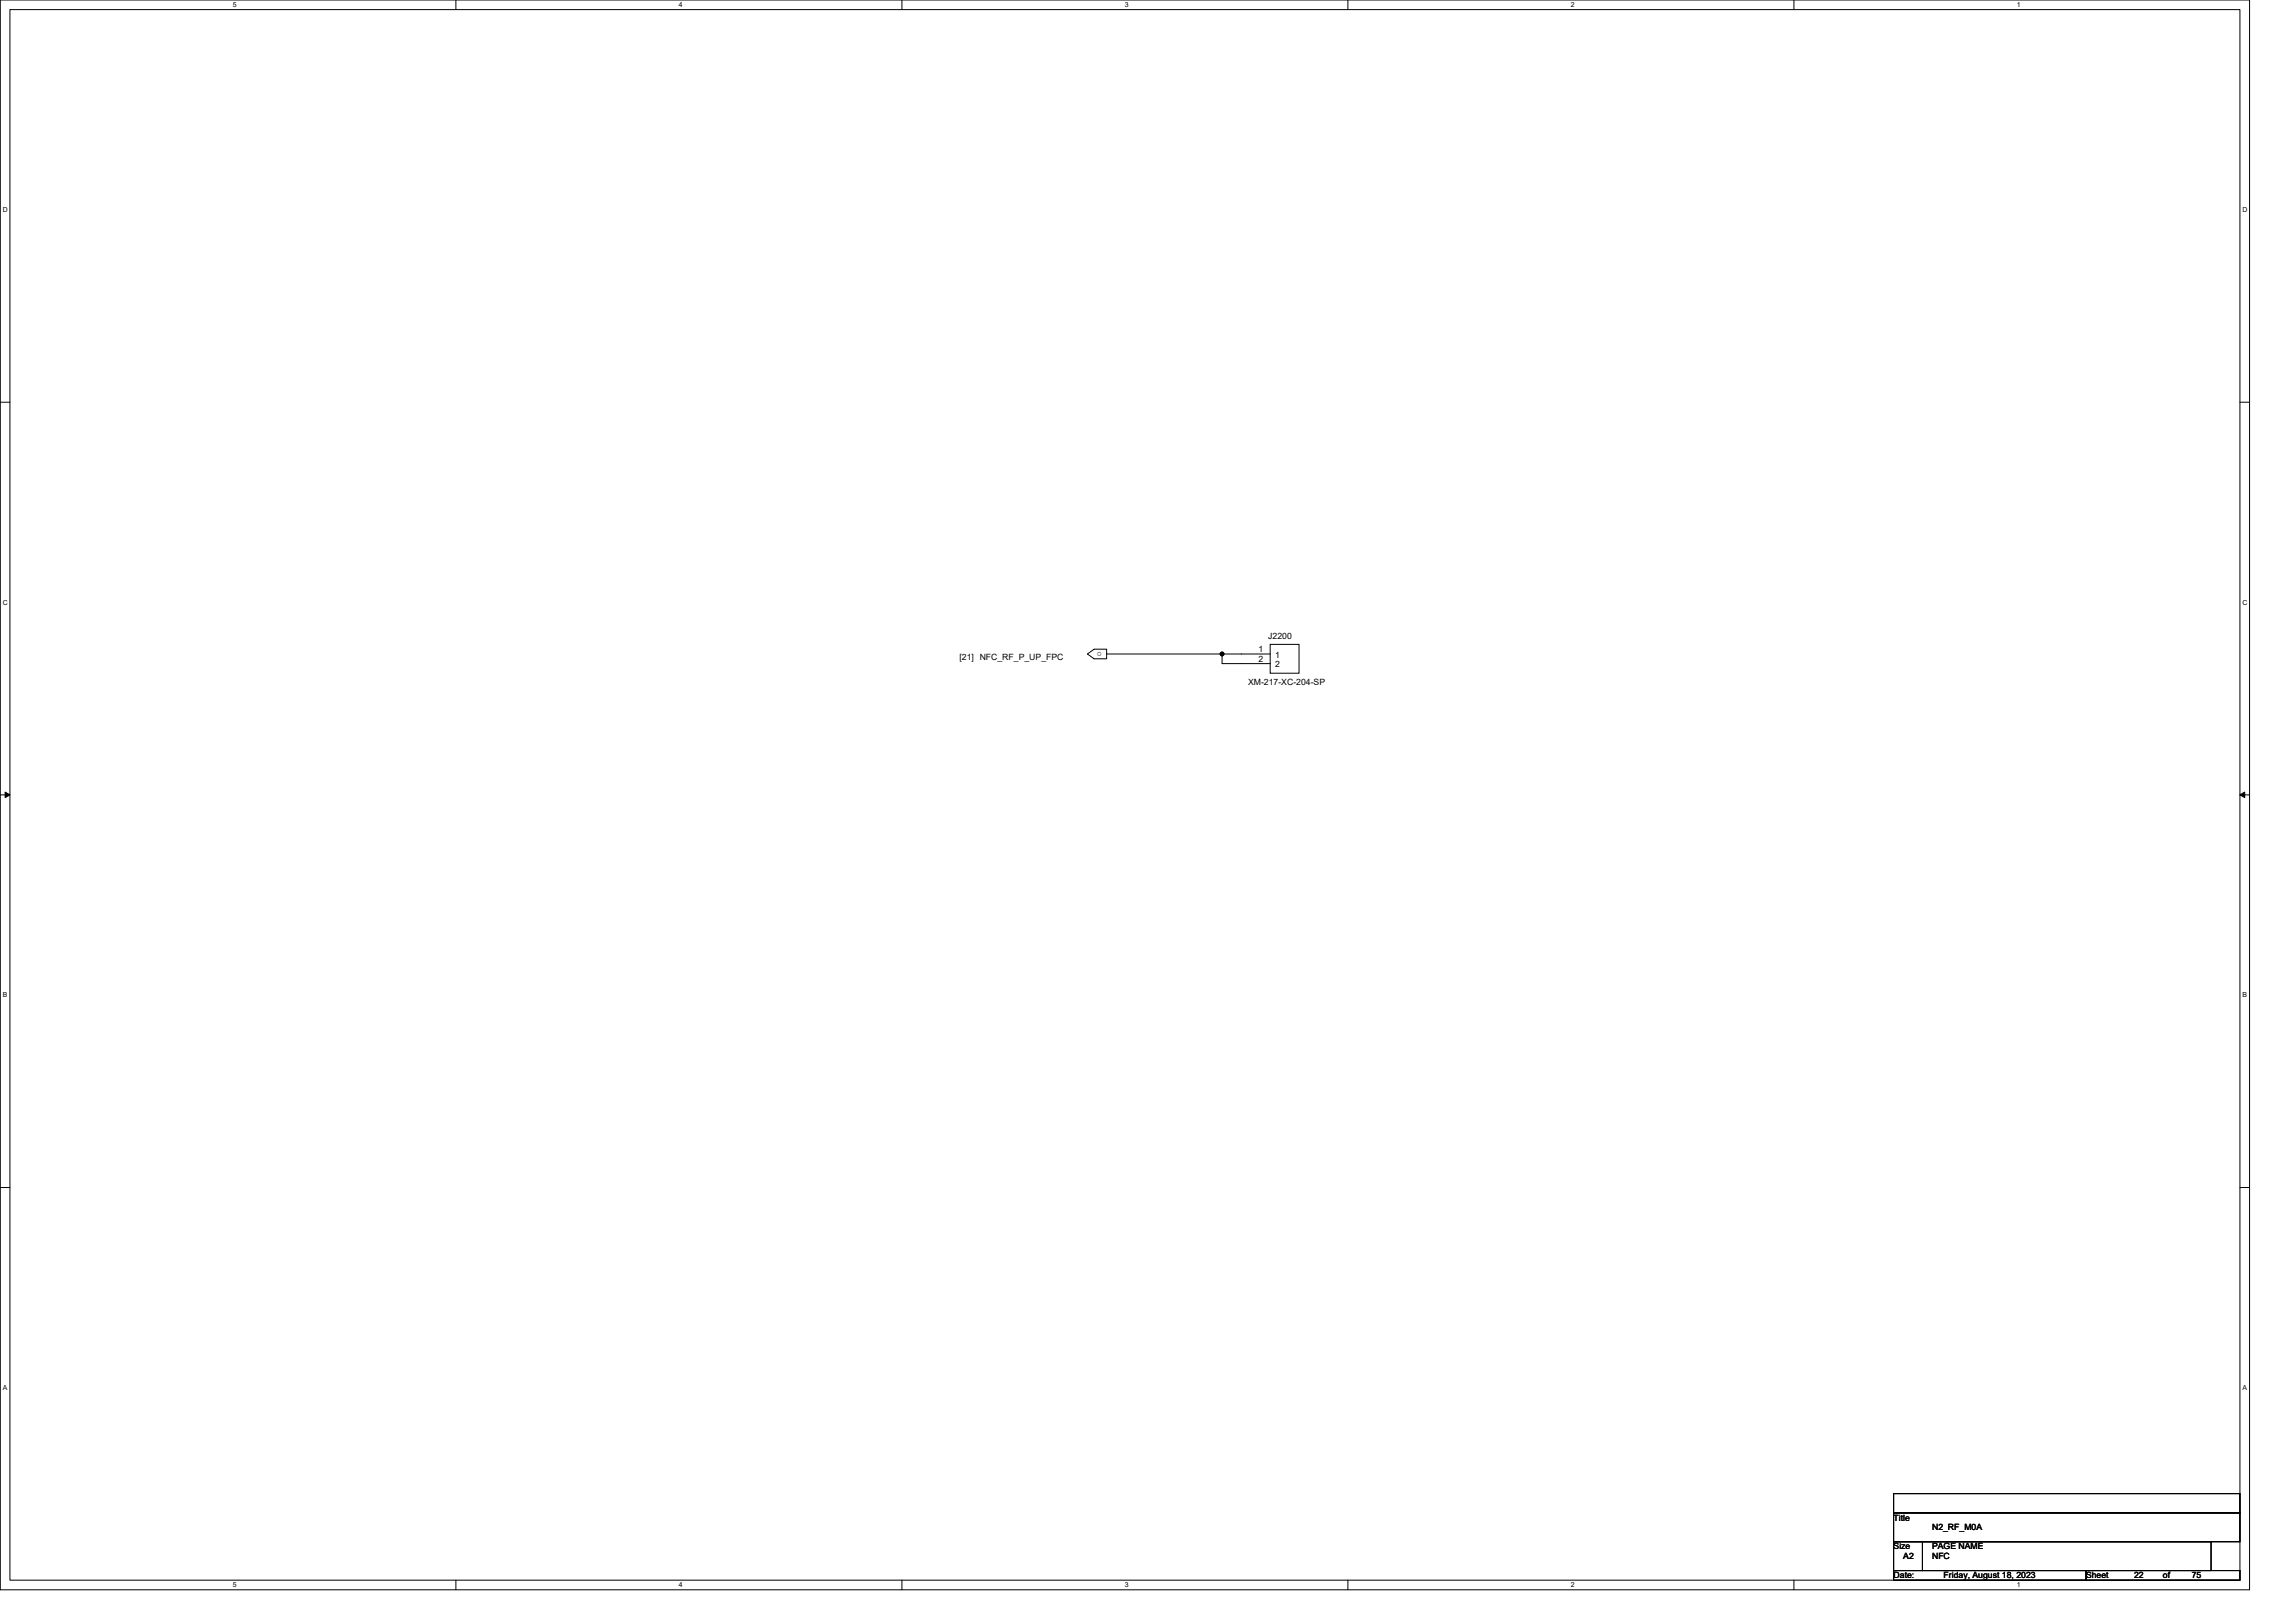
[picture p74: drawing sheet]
<svg xmlns="http://www.w3.org/2000/svg" width="297mm" height="210mm" viewBox="0 0 297 210" stroke-linecap="round" stroke-linejoin="round" font-family="sans-serif">
<defs><g id="words">
<g font-size="1.1">
<text x="164.1" y="82.7">J2200</text>
<text x="124.1" y="85.4">[21] NFC_RF_P_UP_FPC</text>
<text x="142.5" y="84.3" transform="rotate(180 142.5 84.3)">o</text>
<text x="161.5" y="88.6">XM-217-XC-204-SP</text>
<text x="162.8" y="84.4">1</text>
<text x="162.8" y="85.6">2</text>
<text x="165" y="85.1">1</text>
<text x="165" y="86.4">2</text>
<text x="245" y="196.8">Title</text>
<text x="245" y="200.5">Size</text>
<text x="246.2" y="201.8">A2</text>
<text x="250" y="200.5">PAGE NAME</text>
<text x="250" y="201.8">NFC</text>
<text x="250" y="198">N2_RF_M0A</text>
<text x="245" y="204.2">Date:</text>
<text x="251.5" y="204.2">Friday, August 18, 2023</text>
<text x="269.9" y="204.2">Sheet</text>
<text x="276.1" y="204.2">22</text>
<text x="279.8" y="204.2">of</text>
<text x="283.6" y="204.2">75</text>
</g>
<g font-size=".9">
<text x="30.1" y=".9">5</text>
<text x="87.8" y=".9">4</text>
<text x="145.5" y=".9">3</text>
<text x="203.2" y=".9">2</text>
<text x="260.9" y=".9">1</text>
<text x=".4" y="27.4">D</text>
<text x="290.1" y="27.4">D</text>
<text x=".4" y="78.3">C</text>
<text x="290.1" y="78.3">C</text>
<text x=".4" y="129.1">B</text>
<text x="290.1" y="129.1">B</text>
<text x=".4" y="179.9">A</text>
<text x="290.1" y="179.9">A</text>
<text x="30.1" y="205.4">5</text>
<text x="87.8" y="205.4">4</text>
<text x="145.5" y="205.4">3</text>
<text x="203.2" y="205.4">2</text>
<text x="260.9" y="205.4">1</text>
</g>
</g></defs>
<path d="M0 0h291v205.7h-291zM1.3 1.2h288.5v203.3h-288.5z" fill="none" stroke="#000" stroke-width=".13"/>
<g fill="#fff">
<path d="M30.1 .1h.5v1h-.5z"/>
<path d="M30.1 204.6h.5v1h-.5z"/>
</g>
<path d="M59 0v1.2M59 204.5v1.2" fill="none" stroke="#000" stroke-width=".13"/>
<g fill="#fff">
<path d="M87.8 .1h.5v1h-.5z"/>
<path d="M87.8 204.6h.5v1h-.5z"/>
</g>
<path d="M116.7 0v1.2M116.7 204.5v1.2" fill="none" stroke="#000" stroke-width=".13"/>
<g fill="#fff">
<path d="M145.5 .1h.5v1h-.5z"/>
<path d="M145.5 204.6h.5v1h-.5z"/>
</g>
<path d="M174.4 0v1.2M174.4 204.5v1.2" fill="none" stroke="#000" stroke-width=".13"/>
<g fill="#fff">
<path d="M203.2 .1h.5v1h-.5z"/>
<path d="M203.2 204.6h.5v1h-.5z"/>
</g>
<path d="M232.1 0v1.2M232.1 204.5v1.2" fill="none" stroke="#000" stroke-width=".13"/>
<g fill="#fff">
<path d="M260.9 .1h.5v1h-.5z"/>
<path d="M260.9 204.6h.5v1h-.5z"/>
<path d="M.4 26.6h.6v1h-.6z"/>
<path d="M290.1 26.6h.6v1h-.6z"/>
<path d="M.4 77.5h.6v.9h-.6z"/>
<path d="M290.1 77.5h.6v.9h-.6z"/>
</g>
<path d="M0 52.1h1.3M289.8 52.1h1.2" fill="none" stroke="#000" stroke-width=".13"/>
<g fill="#fff">
<path d="M.4 128.3h.5v1h-.5z"/>
<path d="M290.1 128.3h.6v1h-.6z"/>
</g>
<path d="M0 102.9h1.3M.7 102.5l.6 .4-.6 .3zM289.8 102.9l.6-.4v.7zM289.8 102.9h1.2" fill="none" stroke="#000" stroke-width=".13"/>
<path d="M.7 102.5l.6 .4-.6 .3zM289.8 102.9l.6-.4v.7z" fill="#000"/>
<g fill="#fff">
<path d="M.3 179.1h.6v1h-.6z"/>
<path d="M290.1 179.1h.6v1h-.6z"/>
</g>
<g fill="none" stroke="#000" stroke-width=".13">
<path d="M140.7 84.6l.9-.6h1.6v1.3h-1.6zM143.2 84.6h14.9M158.1 84.6v1.3h6.2M158.1 84.6h6.2M164.3 83.4h3.8v3.7h-3.8zM0 153.7h1.3M289.8 153.7h1.2M245 193.3h44.8v2.5h-44.8zM245 195.8h44.8v3.7h-44.8zM245 199.5h3.7v3.7h-3.7zM248.7 199.5h37.4v3.7h-37.4zM245 203.2h24.9v1.3h-24.9z"/>
<path d="M269.9 203.2h19.9v1.3h-19.9z"/>
<circle cx="158.1" cy="84.6" r=".24"/>
</g>
<circle cx="158.1" cy="84.6" r=".24" fill="#000"/>
<use href="#words"/>
</svg>
